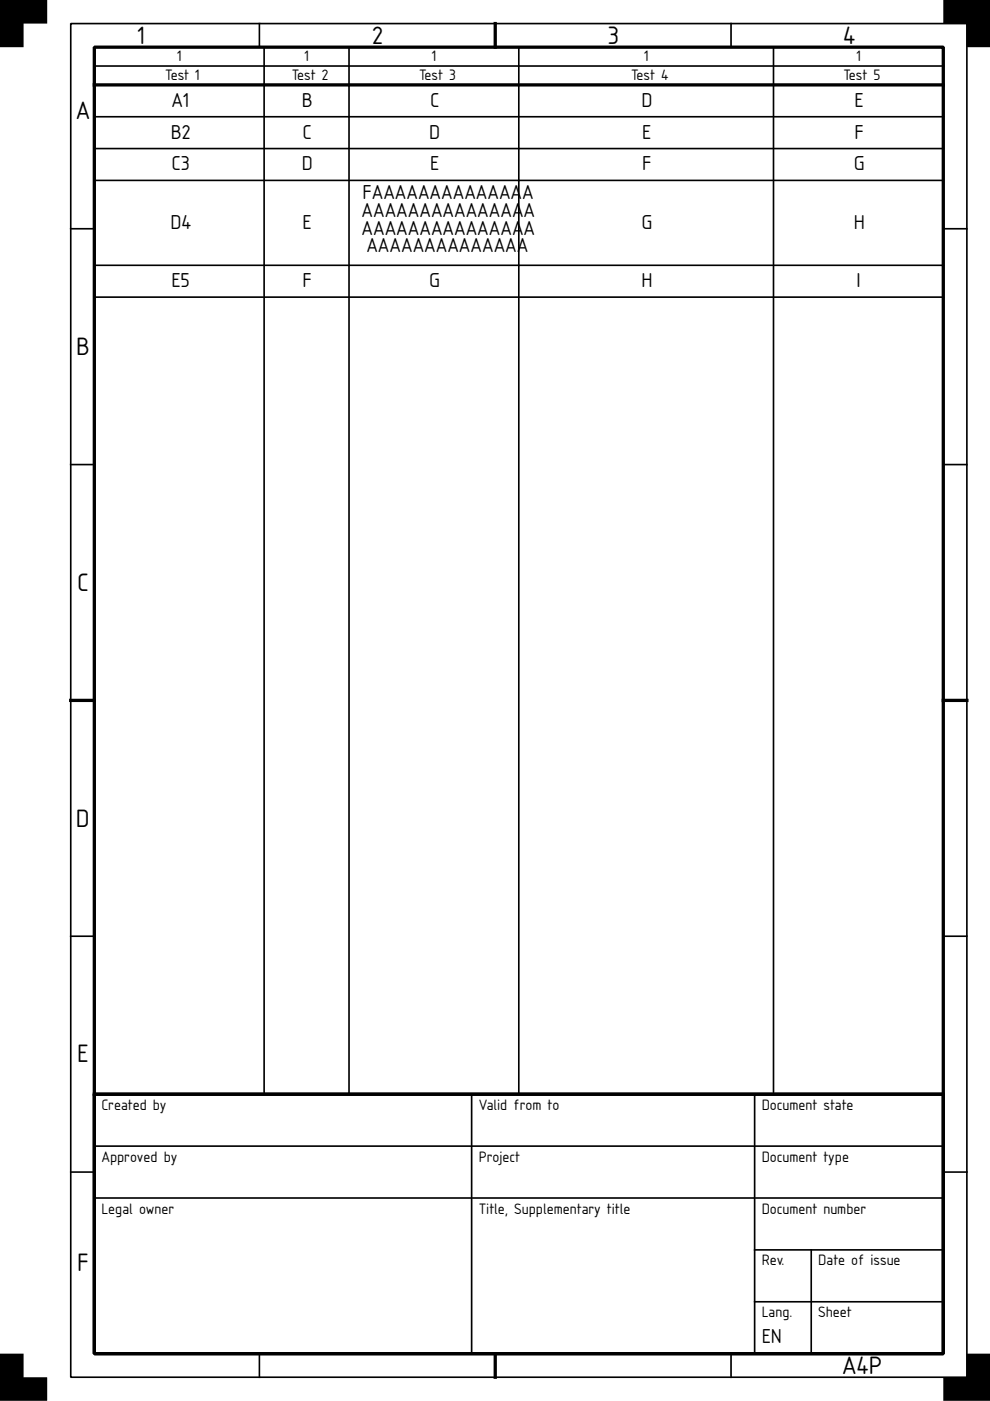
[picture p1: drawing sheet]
<svg xmlns="http://www.w3.org/2000/svg" width="210mm" height="297mm" viewBox="0 0 210 297" stroke-linecap="round" stroke-linejoin="round" font-family="sans-serif">
<defs><g id="words">
<g font-size="5">
<text x="29.2" y="9.2">1</text>
<text x="78.9" y="9.2">2</text>
<text x="128.9" y="9.2">3</text>
<text x="178.8" y="9.2">4</text>
<text x="16.1" y="25.3">A</text>
<text x="16.1" y="75.3">B</text>
<text x="16.3" y="125.3">C</text>
<text x="16.1" y="175.3">D</text>
<text x="16.3" y="225.3">E</text>
<text x="16.3" y="269.5">F</text>
<text x="178.6" y="291.3">A4P</text>
</g>
<g font-size="4">
<text x="36.4" y="22.6">A1</text>
<text x="64" y="22.6">B</text>
<text x="91.2" y="22.6">C</text>
<text x="136" y="22.6">D</text>
<text x="181.2" y="22.6">E</text>
<text x="36.3" y="29.4">B2</text>
<text x="64.2" y="29.4">C</text>
<text x="91" y="29.4">D</text>
<text x="136.2" y="29.4">E</text>
<text x="181.2" y="29.4">F</text>
<text x="36.4" y="36.1">C3</text>
<text x="64" y="36.1">D</text>
<text x="91.2" y="36.1">E</text>
<text x="136.2" y="36.1">F</text>
<text x="181" y="36.1">G</text>
<text x="76.7" y="46">AAAAAAAAAAAAAA</text>
<text x="76.9" y="42.3">FAAAAAAAAAAAAA</text>
<text x="110.7" y="42.3">A</text>
<text x="111" y="46">A</text>
<text x="36.2" y="48.5">D4</text>
<text x="64.2" y="48.5">E</text>
<text x="76.7" y="49.7">AAAAAAAAAAAAAA</text>
<text x="77.7" y="53.5">AAAAAAAAAAAAAA</text>
<text x="111" y="49.7">A</text>
<text x="136" y="48.5">G</text>
<text x="181" y="48.5">H</text>
<text x="36.3" y="60.9">E5</text>
<text x="64.2" y="60.9">F</text>
<text x="91" y="60.9">G</text>
<text x="136" y="60.9">H</text>
<text x="181.6" y="60.9">I</text>
<text x="161.5" y="284.8">EN</text>
</g>
<g font-size="3">
<text x="35" y="16.9">Test 1</text>
<text x="37.6" y="12.9">1</text>
<text x="61.9" y="16.9">Test 2</text>
<text x="64.6" y="12.9">1</text>
<text x="88.9" y="16.9">Test 3</text>
<text x="91.6" y="12.9">1</text>
<text x="133.8" y="16.9">Test 4</text>
<text x="136.6" y="12.9">1</text>
<text x="178.8" y="16.9">Test 5</text>
<text x="181.6" y="12.9">1</text>
<text x="21.5" y="235.3">Created by</text>
<text x="101.5" y="235.3">Valid from to</text>
<text x="161.5" y="235.3">Document state</text>
<text x="21.5" y="246.3">Approved by</text>
<text x="101.5" y="246.3">Project</text>
<text x="161.5" y="246.3">Document type</text>
<text x="21.5" y="257.3">Legal owner</text>
<text x="101.5" y="257.3">Title, Supplementary title</text>
<text x="161.5" y="257.3">Document number</text>
<text x="161.5" y="268.3">Rev.</text>
<text x="173.5" y="268.3">Date of issue</text>
<text x="161.5" y="279.3">Lang.</text>
<text x="173.5" y="279.3">Sheet</text>
</g>
</g></defs>
<g fill="#000">
<path d="M0 0h10v5h-5v5h-5zM0 0v10h5v-5h5v-5z"/>
<path d="M200 0v5h5v5h5v-10zM200 0h10v10h-5v-5h-5z"/>
<path d="M0 287v10h10v-5h-5v-5zM0 287h5v5h5v5h-10z"/>
<path d="M200 292h5v-5h5v10h-10zM205 287v5h-5v5h10v-10z"/>
</g>
<g fill="#000">
<path d="M0 0h10v5h-5v5h-5z" fill-rule="evenodd"/>
<path d="M200 0h10v10h-5v-5h-5z" fill-rule="evenodd"/>
<path d="M0 287h5v5h5v5h-10z" fill-rule="evenodd"/>
<path d="M200 292h5v-5h5v10h-10z" fill-rule="evenodd"/>
</g>
<g fill="none" stroke="#000" stroke-width=".35">
<path d="M15 5h190v287h-190zM20 14h180M55 5v5M56 10v222M74 10v222M110 10v222M155 5v5M164 10v222M200 10v222M20 24.8h180M20 31.5h180M20 38.3h180"/>
<path d="M15 48.5h5M20 56.3h180M200 48.5h5M20 63h180M15 98.5h5M200 98.5h5M15 198.5h5M200 198.5h5M100 232v55M160 232v55M15 248.5h5M20 243h180"/>
<path d="M20 254h180M200 248.5h5M160 265h40M160 276h40M172 265v22M55 287v5M155 287v5"/>
</g>
<path d="M20 10h180v277h-180zM20 18h180M105 5v5M15 148.5h5M200 148.5h5M20 232h180v55h-180zM20 232h180M105 287v5" fill="none" stroke="#000" stroke-width=".7"/>
<use href="#words"/>
</svg>
